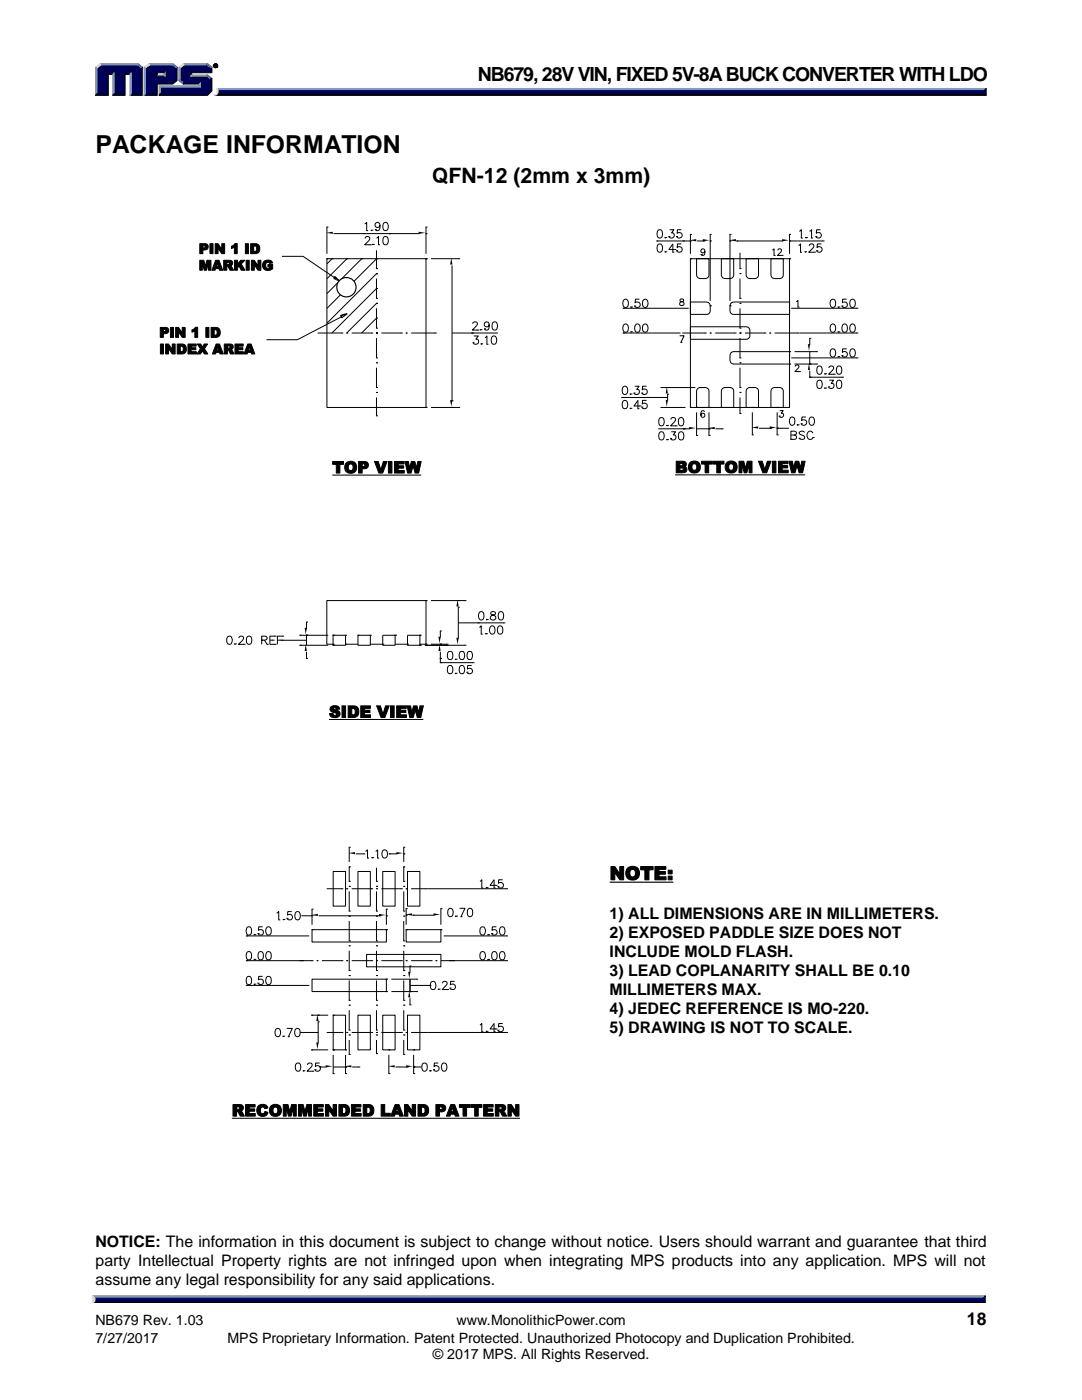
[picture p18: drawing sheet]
<svg xmlns="http://www.w3.org/2000/svg" width="216mm" height="279mm" viewBox="0 0 216 279" stroke-linecap="round" stroke-linejoin="round" font-family="sans-serif">
<defs><g id="words">
<text font-size="5" x="19" y="30.4">PACKAGE INFORMATION</text>
<g font-size="4.6">
<text x="36.9" y="26.8">PACKAGE OUTLINE DRAWING FOR 12L FCQFN (2X3MM) -6</text>
<text x="77.7" y="32.3">MF-PO-D-0212 revision 0.0</text>
</g>
<text font-size="4.2" x="86.2" y="36.5">QFN-12 (2mm x 3mm)</text>
<text font-size="3.9" x="95.4" y="16.3">NB679, 28V VIN, FIXED 5V-8ABUCKCONVERTER WITH LDO</text>
<text font-size="3.7" x="121.6" y="175.6">NOTE:</text>
<text font-size="3.5" x="192.9" y="264.5">18</text>
<g font-size="3.2">
<text x="66.3" y="94.4">TOP VIEW</text>
<text x="134.7" y="94.4">BOTTOM VIEW</text>
<text x="65.7" y="143.2">SIDE VIEW</text>
<text x="121.6" y="183.4">1) ALL DIMENSIONS ARE IN MILLIMETERS.</text>
<text x="121.6" y="187.2">2) EXPOSED PADDLE SIZE DOES NOT</text>
<text x="121.6" y="191">INCLUDE MOLD FLASH.</text>
<text x="121.6" y="194.8">3) LEAD COPLANARITY SHALL BE 0.10</text>
<text x="121.6" y="198.6">MILLIMETERS MAX.</text>
<text x="121.6" y="202.4">4) JEDEC REFERENCE IS MO-220.</text>
<text x="121.6" y="206.2">5) DRAWING IS NOT TO SCALE.</text>
<text x="46.2" y="222.7">RECOMMENDED LAND PATTERN</text>
<text x="19" y="249">NOTICE: The information in this document is subject to change without notice. Users should warrant and guarantee that third</text>
<text x="19" y="252.7">party Intellectual Property rights are not infringed upon when integrating MPS products into any application. MPS will not</text>
<text x="19" y="256.4">assume any legal responsibility for any said applications.</text>
</g>
<g font-size="2.8">
<text x="39.7" y="50.6">PIN 1 ID</text>
<text x="39.7" y="53.9">MARKING</text>
<text x="31.8" y="67.3">PIN 1 ID</text>
<text x="31.8" y="70.6">INDEX AREA</text>
<text x="19" y="264.5">NB679 Rev. 1.03</text>
<text x="19" y="267.9">7/27/2017</text>
<text x="45.4" y="267.9">MPS Proprietary Information. Patent Protected. Unauthorized Photocopy and Duplication Prohibited.</text>
<text x="91.1" y="264.5">www.MonolithicPower.com</text>
<text x="86.4" y="271.1">© 2017 MPS. All Rights Reserved.</text>
</g>
</g></defs>
<g fill="#8099bf" stroke="#8099bf" stroke-width=".2">
<path d="M43.3 17.7h153.4l-.4 .6h-152.8z"/>
<path d="M31.1 15.2l.3-.2h1.3l.3 .2z"/>
<path d="M36.6 12.7h4.8l-.2 .3h-4.5z"/>
<path d="M35.7 13.4l.3 .2v2.3l-.3 .2z"/>
<path d="M31.7 17.1h8v-.3l.3-.3v.9h-8z"/>
<path d="M31.7 17.1l.3 .3v1.3l-.3 .3z"/>
<path d="M38.2 15h3.2l-.2 .2h-3.2z"/>
<path d="M29.7 12.7h4.8l-.2 .3h-4.4z"/>
<path d="M28.7 13.4l.3 .2v5.1l-.3 .3z"/>
<path d="M32.7 14.5l.3-.2v.9l-.3-.2z"/>
<path d="M19.9 12.7h7.6l-.2 .3h-7.2z"/>
<path d="M19.1 13.4l.2 .2v5.1l-.2 .3z"/>
<path d="M22.8 14.5v4.2l-.3 .3v-4.1z"/>
<path d="M26.2 14.5v4.2l-.3 .3v-4.1z"/>
<path d="M18.5 258.6h178l-.3 .8h-177.3z"/>
</g>
<g fill="#000" stroke="#000" stroke-width=".2">
<path d="M43.5 18.3h152.8l.4 .7h-153.8l.4-.2zM18.9 259.4h177.3l.3 .7h-178z"/>
<path d="M42.6 13.2a.46 .46 0 0 1 .9 0 .46 .46 0 0 1-.9 0zM42.7 13.1a.35 .35 0 0 0 .7 0 .35 .35 0 0 0-.7 0zM42.9 12.9l.4 .1-.2 .1 .2 .3-.2-.2-.2 .2zM43 13v.1l.2-.1z"/>
</g>
<g fill="#000026" stroke="#000026" stroke-width=".2">
<path d="M196.3 18.1l.5-.4v1.3l-.5-.4z"/>
<path d="M36.7 16.5h3.3l-.3 .3h-3.1z"/>
<path d="M38 14.3h4v-.7l.3-.2v1.1h-4.1v.5l-.2 .2z"/>
<path d="M32 18.7h9.2l.8-.7v-2.2l.3-.1v2.5l-.9 .8h-9.7z"/>
<path d="M31.1 16.5h3.2l.8-.6v-2.3l.2-.2v2.7l-.8 .7h-3.1v2.2h-2.7l.3-.3h2.1z"/>
<path d="M31.1 14.3h1.9l-.3 .2h-1.3v.5l-.3 .2z"/>
<path d="M28.1 13.6l.3-.2v5.6h-2.5l.3-.3h1.9z"/>
<path d="M21.4 14.5h1.4l-.3 .4h-.9v4.1h-2.5l.2-.3h2.1z"/>
<path d="M24.7 14.5h1.5l-.3 .4h-.9v4.1h-2.5l.3-.3h1.9z"/>
<path d="M196.6 258.6v1.5l-.4-.4v-.6z"/>
</g>
<g fill="#000059" stroke="#000059" stroke-width=".2">
<path d="M43.5 18.1h152.8v.5h-152.9z"/>
<path d="M19.3 13.6l.8-.6h7.2l.8 .6v5.1h-1.9v-4.2h-1.5v4.2h-1.9v-4.2h-1.4v4.2h-2.1z"/>
<path d="M29 13.6l.9-.6h2.1v1.3h-.9v.9h1.9v-.9h-1.3v-1.3h2.6l.8 .6v2.3l-.8 .6h-3.2v2.2h-2.1z"/>
<path d="M32 17.4h8v-.9h-3.3l-.7-.6v-2.3l.7-.6h4.5l.8 .6v.7h-4v.9h3.2l.8 .6v2.2l-.8 .7h-9.2z"/>
<path d="M18.9 259.1h177.3v.6h-177.3z"/>
</g>
<g fill="#d9d9d9" stroke="#d9d9d9" stroke-width=".2">
<path d="M43.3 17.7l.2 .4a.86 .86 0 0 1-.6 .9 1.24 1.24 0 0 0 .4-1.3z"/>
<path d="M35.7 13.4l.9-.7 .1 .3-.7 .6z"/>
<path d="M28.7 13.4l1-.7 .2 .3-.9 .6z"/>
<path d="M19.1 13.4l.8-.7 .2 .3-.8 .6z"/>
<path d="M18.5 258.6l.4 .5v.6l-.4 .4z"/>
</g>
<g fill="#195999" stroke="#195999" stroke-width=".2">
<path d="M35.7 16.1l.3-.2 .7 .6-.1 .3z"/>
<path d="M41.4 15l.9 .7-.3 .1-.8-.6z"/>
<path d="M34.5 12.7l.8 .7-.2 .2-.8-.6z"/>
<path d="M27.5 12.7l.9 .7-.3 .2-.8-.6z"/>
<path d="M41.4 12.7l.9 .7-.3 .2-.8-.6z"/>
</g>
<g fill="none" stroke="#000" stroke-width=".2">
<path d="M56.3 51.2h4.2l6.3 4.2M65.2 51.6h19.8v29.7h-19.8zM65.2 45.3h.1M65.2 51.6h.1M65.2 45.3v5.4M66.3 51.6h.1M66.3 51.6l-1.1 1.1M66.5 46.6h17.2M66.9 55.2l.9 .9-1.2-.5zM69.2 51.6h.1M69.2 51.6l-4 4M72.2 51.6h.1"/>
<path d="M72.2 51.6l-7 7M72.5 46.6h.1M72.8 44.7l.4-.3v1.6M72.9 47.6l.3-.4 .4 .1 .2 .2-.2 .6-.8 .7h1.1M73.2 46h.1M73.9 48.8h.1M74.1 45.9v.1l.1-.1M74.2 45.9h.1M74.4 48.7l-.1 .1h.2M74.5 48.8h.1M74.9 45.8h.1M75.1 53.6h.1"/>
<path d="M75.1 54.6h.1M75.1 59.5h.1M75.1 47.5l.4-.3v1.6M75.1 57.6h.1M75.1 51.7h.1M75.1 50v3.6M75.1 55.6v3.9M75.1 57.6l-8.9 8.9M75.1 54.6l-9.9 9.9M75.1 51.7l-9.9 9.8M75.5 48.8h.1M75.8 44.9a.5 .5 0 0 1-.7 .4 .5 .5 0 0 1-.2-.8 .5 .5 0 0 1 .9 .1 1.15 1.15 0 0 1-.4 1.4l-.4-.1-.1-.1"/>
<path d="M76.6 44.5a.5 .5 0 0 1 .8 .2 .77 .77 0 0 1 .1 .9 .77 .77 0 0 1-.9 .3l-.2-.6zM76.6 47.3a.54 .54 0 0 1 .8 .2 .82 .82 0 0 1-.6 1.3l-.3-.2-.1-.5zM77.7 46.6h.1M85 51.6h.1M85 45.3h.1M85 46.6h.1M85 45.3v5.4M86 51.6h5.5M90.2 52.9v27.1M91.5 51.6h.1M124.5 59.8a.48 .48 0 0 1 .8 .2 .82 .82 0 0 1-.5 1.4 1 1 0 0 1-.3-1.6zM127.6 59.7h-.8l-.1 .7a.59 .59 0 0 1 .9 0 .59 .59 0 0 1-.1 .9 .59 .59 0 0 1-.9-.2"/>
<path d="M128.5 59.8a.46 .46 0 0 1 .7 .2 .75 .75 0 0 1 .1 .9 .75 .75 0 0 1-.8 .4 1.16 1.16 0 0 1 0-1.5zM131.1 48.1h.1M131.1 48.1h6.7M131.3 45.9a.53 .53 0 0 1 .8 .3l.1 .4a.7 .7 0 0 1-.6 .9 1.08 1.08 0 0 1-.3-1.6zM131.3 48.8a.53 .53 0 0 1 .8 .2l.1 .4a.7 .7 0 0 1-.6 .9 1.08 1.08 0 0 1-.3-1.5zM132.8 47.3v.2v-.1M132.8 50.2v.1v-.1M132.8 47.4h.1M132.8 50.2h.1M133.5 47.2h.1M133.6 45.8h.9l-.5 .7a.54 .54 0 0 1 .4 .8 .54 .54 0 0 1-.9-.1M134.3 50.3h.1"/>
<path d="M134.6 49.8h-1.1l.8-1.1v1.6M134.6 49.8h.1M135 47.2h.1M135 50h.1M135.7 59.7v.4a.54 .54 0 0 1 .6 .2 .54 .54 0 0 1 .1 .6h-.7l-.1-.4 .2-.2 .6-.2v-.2a.46 .46 0 0 0-.7-.2zM136 45.8h-.8l-.1 .8a.58 .58 0 0 1 .9 0 .58 .58 0 0 1-.2 .9 .58 .58 0 0 1-.8-.3M136 48.7h-.8l-.1 .7a.58 .58 0 0 1 .9 0 .58 .58 0 0 1-.2 .9 .58 .58 0 0 1-.8-.3M137.8 51.6h19.7v29.7h-19.7zM137.8 46.8h.1M137.8 48.1h.1M137.8 51.6h.1M137.8 46.8v3.9"/>
<path d="M139 51.6h2.5v3.3a.74 .74 0 0 1-.8 .7h-1a.77 .77 0 0 1-.7-.7zM139.1 48.1h1.3M139.9 50.8h.1M140.4 48.1h.1M140.6 50.1a.41 .41 0 0 1-.5 .3 .41 .41 0 0 1-.2-.6 .41 .41 0 0 1 .7 .1v.2a.6 .6 0 0 1-.5 .9l-.2-.2M141.7 46.8h.1M141.7 48.1h.1M141.7 46.8v13.2M143.9 51.6h2.5v3.3a.72 .72 0 0 1-.7 .7h-1a.77 .77 0 0 1-.8-.7zM145.7 46.8h.1M145.7 48.1h.1M145.7 46.8v13.2"/>
<path d="M147 48.1h.1M147 48.1h9.2M147.7 53.6h.1M147.7 54.6h.1M147.7 59.5h.1M147.7 50.4v3.2M147.7 55.6v3.9M148.9 51.6h2.5v3.3a.72 .72 0 0 1-.8 .7h-1a.77 .77 0 0 1-.7-.7zM153.8 51.6h2.5v3.3a.73 .73 0 0 1-.7 .7h-1a.75 .75 0 0 1-.8-.7zM154.1 49.9l.4-.2v1.3M154.5 51h.1M155.2 50l.2-.3h.3l.3 .2-.2 .4-.7 .7h.9"/>
<path d="M156 51h.1M157.5 46.8h.1M157.5 48.1h.1M157.5 51.6h.1M157.5 48.1h6.7M157.5 46.8v3.9M159.4 49l.3-.3v1.6M159.5 46.2l.4-.4v1.7M159.7 50.3h.1M159.9 47.5h.1M160.7 50.2v.1v-.1M160.7 50.2h.1"/>
<path d="M160.9 47.3l-.2 .1h.2M160.9 47.4h.1M161.5 49.1l.1-.3 .5-.1 .2 .1 .1 .4-1 1.1h1.1M161.5 46.2l.4-.4v1.7M161.9 47.5h.1M162.5 50.3h.1M162.8 47.2h.1M163 50h.1M163.7 45.8h-.7l-.1 .8a.58 .58 0 0 1 .9-.1 .58 .58 0 0 1-.2 .9 .58 .58 0 0 1-.8-.2M163.9 48.7h-.8l-.1 .7a.58 .58 0 0 1 .9 0 .58 .58 0 0 1-.1 .8 .58 .58 0 0 1-.8-.2M164.2 48.1h.1M165.9 59.8a.48 .48 0 0 1 .8 .2 .82 .82 0 0 1-.6 1.4 1.01 1.01 0 0 1-.2-1.6z"/>
<path d="M168.9 59.7h-.8v.7a.58 .58 0 0 1 .8 0 .58 .58 0 0 1-.1 .9 .58 .58 0 0 1-.8-.2M169.8 59.8a.49 .49 0 0 1 .8 .2 .82 .82 0 0 1-.6 1.4 1.03 1.03 0 0 1-.2-1.6zM63.4 66.5h4.8M68.2 66.5h.1M69.2 66.5h.1M70.2 66.5h3.9M74.1 66.5h.1M75.1 71.4h.1M75.1 72.4h.1M75.1 77.3h.1M75.1 66.5h.1M75.1 60.5h.1"/>
<path d="M75.1 65.5h.1M75.1 78.3h.1M75.1 63.5h.1M75.1 61.5v4M75.1 67.5v3.9M75.1 73.4v3.9M75.1 79.3v3.7M75.1 63.5l-3 3M75.1 60.5l-5.9 6M76.1 66.5h4M80.1 66.5h.1M81 66.5h.1"/>
<path d="M82 66.5h4.9M86.9 66.5h.1M90.2 66.5h9.2M94.2 66.5h.1M94.3 64.6l.3-.4 .5 .1 .2 .2-.1 .4-.9 1h1M94.4 68.4h.1M94.6 67.1h.8l-.4 .6a.55 .55 0 0 1 .4 .9 .55 .55 0 0 1-1-.2M95.3 65.9h.1M95.9 65.7l.1 .1M96 65.8h.1M96.1 68.5l-.1 .1h.1M96.1 68.6h.1"/>
<path d="M96.7 65.6h.1M96.8 67.4l.4-.3v1.6M97.2 68.7h.1M97.6 64.8a.5 .5 0 0 1-.7 .4 .5 .5 0 0 1-.2-.8 .5 .5 0 0 1 .8 .1l.1 .3a.77 .77 0 0 1-.6 1.1l-.3-.3M98.2 67.1a.5 .5 0 0 1 .8 .3 .77 .77 0 0 1 .1 .9 .77 .77 0 0 1-.9 .3 1.27 1.27 0 0 1 0-1.5zM98.4 64.3a.54 .54 0 0 1 .8 .2 .78 .78 0 0 1 .1 .9 .78 .78 0 0 1-.9 .4l-.2-.6zM124.1 79.3h.1M124.1 79.3h9.1M124.3 61.5h.1M124.3 66.5h.1M124.3 66.5h11.5M124.3 61.5h13.1"/>
<path d="M124.4 77.2a.51 .51 0 0 1 .8 .2 .82 .82 0 0 1-.6 1.3 1.04 1.04 0 0 1-.2-1.5zM124.5 64.8a.48 .48 0 0 1 .8 .2 .82 .82 0 0 1-.5 1.3 .99 .99 0 0 1-.3-1.5zM125.8 78.6v.1l.1-.1M125.9 78.6h.1M125.9 61.2l-.1 .1h.2M125.9 66.1l-.1 .1h.2M126 61.3h.1M126 66.2h.1M126.5 78.4h.1M126.6 61.1h.1M126.7 77.1h.8l-.5 .6a.55 .55 0 0 1 .5 .9 .55 .55 0 0 1-1-.2M126.9 64.8a.48 .48 0 0 1 .8 .2 .82 .82 0 0 1-.6 1.3 .99 .99 0 0 1-.2-1.5z"/>
<path d="M128.1 78.4h.1M128.5 64.8a.46 .46 0 0 1 .7 .2 .77 .77 0 0 1 .1 .9 .77 .77 0 0 1-.8 .3 1.18 1.18 0 0 1 0-1.4zM129 77.1h-.8v.7a.58 .58 0 0 1 .8 0 .58 .58 0 0 1-.1 .9 .58 .58 0 0 1-.8-.3M129 79.9h-.8v.7a.57 .57 0 0 1 .8 .1 .57 .57 0 0 1-.1 .8 .57 .57 0 0 1-.8-.2M129.3 79.3h.1M131.9 77.3h.1M131.9 77.3h6.8M133.2 78.7h.1M133.2 77.3h.1M133.2 78.7v1.3M135.6 67h.9l-.6 1.3M135.9 68.3h.1"/>
<path d="M136.1 66.5h4.6M137.8 60.3h3.2a.77 .77 0 0 1 .7 .7v1a.72 .72 0 0 1-.7 .7h-3.2zM137.8 65.2h11.1a.75 .75 0 0 1 .7 .8v1a.74 .74 0 0 1-.7 .7h-11.1zM139.2 77.5l.4-.2h1.1a.74 .74 0 0 1 .8 .8v3.2h-2.5v-3.3zM139.7 77.3h.1M140.7 66.5h.1M141.7 66.5h.1M141.7 61h.1M142.7 66.5h4M144.2 77.5l.4-.2h1.1a.7 .7 0 0 1 .7 .8v3.2h-2.5v-3.3zM145.7 61h.1M145.9 60.5l.5-.2h11.1v2.4h-11.1a.69 .69 0 0 1-.7-.7v-1z"/>
<path d="M145.9 70.4l.4-.2h11.2v2.5h-11.1a.74 .74 0 0 1-.7-.8v-1zM146.7 66.5h.1M147.7 71.4h.1M147.7 72.4h.1M147.7 77.3h.1M147.7 66.5h.1M147.7 60.5h.1M147.7 65.5h.1M147.7 78.3h.1M147.7 61.5v4M147.7 67.5v3.9M147.7 73.4v3.9"/>
<path d="M147.7 79.3v3.2M148.7 66.5h3.9M149.1 77.6l.4-.3h1.1a.71 .71 0 0 1 .8 .8v3.2h-2.5v-3.3zM152.6 66.5h.1M153.6 66.5h.1M154.1 77.5l.3-.2h1.2a.71 .71 0 0 1 .7 .8v3.2h-2.5v-3.3zM154.6 66.5h4.6M157.5 70.2h.1M157.5 72.7h.1M157.9 61.5h13.1M157.9 71.4h13.1M158.5 70.2h4.4"/>
<path d="M158.5 72.7h4.4M158.7 73.2l.2-.4h.3l.2 .3-.2 .4-.6 .7h.9M158.9 60.2l.3-.2v1.3M159.2 66.5h.1M159.2 61.3h.1M159.5 74.2h.1M159.5 66.5h11.5M161.6 67.5h.1M161.6 75.3h.1M161.6 72.7h.1M161.6 67.5v1.3M161.6 70.2v2.5"/>
<path d="M161.6 74v1.3M161.6 75.3h6.5M162.9 70.2h.1M162.9 72.7h.1M163.2 73.1a.5 .5 0 0 1 .8 .3 .76 .76 0 0 1 .1 .9 .76 .76 0 0 1-.9 .3l-.2-.6v-.6zM163.2 76a.5 .5 0 0 1 .8 .2 .76 .76 0 0 1 .1 .9 .76 .76 0 0 1-.9 .3l-.2-.6v-.6zM164.6 74.5v.2l.1-.1M164.6 77.4v.1l.1-.1M164.7 74.6h.1M164.7 77.4h.1M165.3 77.2h.1M165.4 73.4l.3-.4h.3l.3 .4-.2 .5-.8 .8h1.1"/>
<path d="M165.5 75.9h.8l-.4 .6a.54 .54 0 0 1 .4 .9 .54 .54 0 0 1-1-.2M165.9 69.7a.51 .51 0 0 1 .8 .2 .76 .76 0 0 1 0 .9 .76 .76 0 0 1-.8 .4 1.17 1.17 0 0 1 0-1.5zM165.9 64.8a.48 .48 0 0 1 .8 .2 .82 .82 0 0 1-.6 1.3 1 1 0 0 1-.2-1.5zM166.4 74.7h.1M167.1 73.1a.53 .53 0 0 1 .8 .3l.1 .3a.69 .69 0 0 1-.7 1 1.08 1.08 0 0 1-.2-1.6zM167.1 76a.53 .53 0 0 1 .8 .2l.1 .4a.69 .69 0 0 1-.7 .9 1.08 1.08 0 0 1-.2-1.5zM167.3 61.2v.2l.1-.1M167.3 71.1l-.1 .1h.2M167.3 66.1l-.1 .1h.2M167.4 61.3h.1M167.4 71.2h.1M167.4 66.2h.1"/>
<path d="M168 61.1h.1M168 71h.1M168.1 75.3h.1M168.2 64.8a.48 .48 0 0 1 .8 .2l.1 .4a.7 .7 0 0 1-.5 .9h-.2a1.01 1.01 0 0 1-.2-1.5zM168.9 69.6h-.8v.7a.58 .58 0 0 1 .8 0 .58 .58 0 0 1-.1 .9 .58 .58 0 0 1-.8-.2M169.8 69.7a.51 .51 0 0 1 .8 .2 .76 .76 0 0 1 .1 .9 .76 .76 0 0 1-.9 .4 1.2 1.2 0 0 1 0-1.5zM169.8 64.8a.48 .48 0 0 1 .8 .2 .82 .82 0 0 1 .1 .8 .82 .82 0 0 1-.7 .5 1.02 1.02 0 0 1-.2-1.5zM171 71.4h.1M171 61.5h.1M171 66.5h.1M75.1 83h.1M85 81.3h.1"/>
<path d="M86 81.3h5.5M90.2 80h.1M90.2 81.3h.1M91.5 81.3h.1M124.4 80a.5 .5 0 0 1 .8 .2 .78 .78 0 0 1 0 .9 .78 .78 0 0 1-.8 .4 1.25 1.25 0 0 1 0-1.5zM125.8 81.4l-.1 .1h.2M125.9 81.5h.1M127.3 81.6h.1M127.7 81h.1M127.7 81h-1.2l.8-1.1v1.7M128.1 81.3h.1M131.3 85.6h6.4"/>
<path d="M131.7 83.4a.52 .52 0 0 1 .7 .2 .85 .85 0 0 1-.5 1.4 1.08 1.08 0 0 1-.2-1.6zM131.7 86.3a.51 .51 0 0 1 .7 .2 .76 .76 0 0 1 .1 .9 .76 .76 0 0 1-.8 .3l-.3-.6zM131.9 81.3h.1M131.9 81.3h4.9M133.1 84.8v.2l.1-.1M133.1 87.7v.1l.1-.1M133.2 84.9h.1M133.2 87.7h.1M133.8 87.5h.1M133.9 83.7l.3-.4h.3l.3 .3-.2 .6-.8 .8h1.1M133.9 86.2h.9l-.5 .6a.55 .55 0 0 1 .5 .8 .55 .55 0 0 1-.9 .1l-.1-.2M134.9 85h.1"/>
<path d="M135.6 83.4a.51 .51 0 0 1 .8 .2 .77 .77 0 0 1 .1 1 .77 .77 0 0 1-.9 .3 1.27 1.27 0 0 1 0-1.5zM135.6 86.3a.5 .5 0 0 1 .8 .2 .76 .76 0 0 1 0 .9 .76 .76 0 0 1-.8 .3l-.2-.6zM136.4 85.6h.1M136.5 85.6h.1M137.8 81.3h.1M139 86.9h.1M139 81.3h.1M139 82.3v4.6M139 85.6h2.5M139.8 82.9h.1M140.6 82.2l-.1-.2a.37 .37 0 0 0-.6 .2v.9a.41 .41 0 0 0 .7 0 .41 .41 0 0 0-.2-.6 .41 .41 0 0 0-.6 .4M141.5 86.9h.1"/>
<path d="M141.5 85.6h.1M141.5 81.3h.1M141.5 82.3v4.6M142.8 85.6h1.3M144.1 85.6h.1M147.7 82.5h.1M150.1 81.3h.1M150.1 86.8h.1M150.1 82.3v4.5M151.4 85.5h2.4M153.8 85.5h.1M155.1 85.5h.1"/>
<path d="M155.1 81.3h.1M155.1 86.8h.1M155.1 82.3v4.5M155.1 85.5h2.3M155.5 83h.1M155.6 82h.7l-.4 .5a.43 .43 0 0 1 .3 .7 .43 .43 0 0 1-.7-.2M157.7 83.3a.54 .54 0 0 1 .8 .2l.1 .4a.7 .7 0 0 1-.6 1 1.08 1.08 0 0 1-.3-1.6zM157.8 86.8h.7l.4 .3-.1 .5-1 .1M157.8 87.7h.1M158.5 86.8l.4-.3-.1-.3-1-.1v1.6M158.5 86.8h.1M159.2 84.7l-.1 .1h.1"/>
<path d="M159.2 84.8h.1M159.5 87.5h.1M159.9 84.6h.1M160.6 86.3a.62 .62 0 0 0-.6-.3 .62 .62 0 0 0-.5 .4l.1 .3 .8 .3a.39 .39 0 0 1 0 .6 .84 .84 0 0 1-.9-.1M160.8 83.2h-.8l-.1 .7a.58 .58 0 0 1 .9 0 .58 .58 0 0 1-.1 .9 .58 .58 0 0 1-.8-.2M161.7 83.3a.51 .51 0 0 1 .7 .2 .76 .76 0 0 1 .1 .9 .76 .76 0 0 1-.8 .4 1.17 1.17 0 0 1 0-1.5zM162.2 86.4a.62 .62 0 0 0-.7-.4 .62 .62 0 0 0-.5 .7v.4a.62 .62 0 0 0 .5 .6 .62 .62 0 0 0 .7-.4M162.2 87.3h.1M85 119.9h.1M86 119.9h6.8M91.4 119.9h.1M92.8 119.9h.1"/>
<path d="M45.5 127a.5 .5 0 0 1 .7 .3 .76 .76 0 0 1 .1 .9 .76 .76 0 0 1-.8 .3 1.18 1.18 0 0 1 0-1.5zM46.9 128.5v.1l.1-.1M47 128.5h.1M47.7 127.4l.3-.4h.5l.1 .3-.2 .5-.8 .8h1.1M48.7 128.6h.1M49.4 127a.5 .5 0 0 1 .8 .3 .76 .76 0 0 1 0 .9 .76 .76 0 0 1-.8 .3 1.18 1.18 0 0 1 0-1.5zM52.2 127.8h.1M52.2 127.8h.7l.3-.2 .1-.3-.4-.3h-.7v1.6M52.8 127.8l.5 .8M53.3 128.6h.1M53.9 127.8h.6M54.5 127.8h.1"/>
<path d="M54.9 127h.1M54.9 127h-1v1.6h1M54.9 128.6h.1M55.4 127.8h.6M56 127.8h.1M56.3 127.8h.1M56.3 127.8h4.9M56.4 127h.1M56.4 127h-1v1.6M59.8 128.8h.1M59.8 126.8h.1M59.8 128.8h5.7"/>
<path d="M59.8 126.8h5.7M61.2 131.4h.1M61.2 124.2h.1M61.2 126.8h.1M61.2 124.2v1.3M61.2 126.8v2M61.2 130.1v1.3M66.5 128.6h.1M66.5 128.8h.1M66.5 126.8h.1M66.5 128.6h-1.3v-8.7h19.8v8.7h-1.2M66.5 126.8v2h2.4v-2"/>
<path d="M66.5 126.8h2.4M68.9 128.6h.1M68.9 126.8h.1M68.9 128.6h2.5M71.4 126.8v2h2.5v-2M71.4 126.8h.1M71.4 126.8h2.5M73.9 126.8h.1M73.9 128.6h2.5M76.4 128.6h.1M76.4 126.8h2.4v2h-2.4zM78.8 126.8h.1"/>
<path d="M78.8 128.6h2.5M81.3 128.6h.1M81.3 126.8h2.5v2h-2.5zM83.8 128.8h.1M83.8 126.8h.1M84.8 128.8h8M85 128.6h.1M86 128.6h3.2M87.9 132.2h.1M87.9 128.6h.1M87.9 131.4h.1M87.9 125.9h.1"/>
<path d="M87.9 125.9v1.3M87.9 128.6v.2M87.9 130.1v2.1h6.5M89.2 128.6h.1M89.2 128.8h.1M89.5 130.1a.57 .57 0 0 1 .8 .2 .83 .83 0 0 1-.6 1.3 1.07 1.07 0 0 1-.2-1.5zM89.5 132.9a.52 .52 0 0 1 .8 .2 .83 .83 0 0 1-.6 1.4 1.06 1.06 0 0 1-.2-1.6zM90.9 131.5l-.1 .1h.2M90.9 134.3v.2l.1-.1M91 131.6h.1M91 134.4h.1M91.4 121.2h.1"/>
<path d="M91.4 121.2v6.2M91.4 124.3h9.1M91.9 130.1a.54 .54 0 0 1 .7 .2 .84 .84 0 0 1-.5 1.3 1.07 1.07 0 0 1-.2-1.5zM91.9 132.9a.49 .49 0 0 1 .7 .2 .76 .76 0 0 1 .1 .9 .76 .76 0 0 1-.8 .4 1.28 1.28 0 0 1 0-1.5zM92.8 128.8h.1M93.2 134.2h.1M93.4 130.1a.54 .54 0 0 1 .8 .2 .84 .84 0 0 1-.6 1.3 1.07 1.07 0 0 1-.2-1.5zM94.1 132.8h-.8v.7a.58 .58 0 0 1 .8 0 .58 .58 0 0 1-.1 .9 .58 .58 0 0 1-.8-.2M94.4 132.2h.1M95.4 124.3h.1M95.6 125.2l.4-.3v1.7M95.7 122.2a.51 .51 0 0 1 .8 .2l.1 .4a.77 .77 0 0 1-.5 .9h-.2a1.09 1.09 0 0 1-.2-1.5z"/>
<path d="M96 126.6h.1M97 126.4v.2l.1-.1M97.1 126.5h.1M97.1 123.6v.1l.1-.1M97.2 123.6h.1M97.9 125a.48 .48 0 0 1 .8 .2 1.09 1.09 0 0 1-.4 1.4h-.2a1.02 1.02 0 0 1-.2-1.6zM98 122.2v.4l.5 .2a.49 .49 0 0 1 .4 .4 .49 .49 0 0 1-.4 .5h-.3a.47 .47 0 0 1-.4-.5l.3-.3 .5-.2a.32 .32 0 0 0 .2-.5zM99.5 125a.48 .48 0 0 1 .8 .2v1.1a.51 .51 0 0 1-.5 .3 .51 .51 0 0 1-.5-.3 1.25 1.25 0 0 1 .2-1.3zM99.6 122.2a.52 .52 0 0 1 .8 .2l.1 .4a.77 .77 0 0 1-.5 .9h-.1a1.1 1.1 0 0 1-.3-1.5zM100.5 124.3h.1M65.2 177.4h3M66.5 173.9h2.5v6.9h-2.5z"/>
<path d="M68.2 177.4h.1M69.2 177.4h.1M69.7 175.9h.1M69.7 176.9h.1M69.7 169.1h.1M69.7 173h.1M69.7 169.1v2.9M69.7 173v2.9M69.7 177.9v3.9M70.2 177.4h3.9M71 170.4h1.6M71.4 173.9h2.5v6.9h-2.5z"/>
<path d="M72.6 170.4h.1M72.9 169.9l.4-.3v1.6M73.3 171.2h.1M74.1 177.4h.1M74.3 171.1v.1M74.3 171.2h.1M75 169.9l.4-.3v1.6M75.1 175.9h.1M75.1 176.9h.1M75.1 177.4h.1M75.1 173.2v2.7M75.1 177.9v3.9"/>
<path d="M75.4 171.2h.1M76.1 177.4h4M76.4 173.9h2.4v6.9h-2.4zM76.5 169.7a.54 .54 0 0 1 .7 .2 .77 .77 0 0 1 .1 .9 .77 .77 0 0 1-.8 .4 1.19 1.19 0 0 1 0-1.5zM77.7 170.4h.1M77.7 170.4h1.5M80.1 177.4h.1M80.6 169.1h.1M80.6 173h.1M80.6 170.4h.1M80.6 175.9h.1M80.6 176.9h.1"/>
<path d="M80.6 169.1v2.9M80.6 173v2.9M80.6 177.9v3.9M81 177.4h.1M81.3 173.9h2.5v6.9h-2.5zM82 177.4h3.1M85.1 177.4h.1M85.3 177.4h15.8M95.8 175.9l.3-.3v1.6M96.1 177.2h.1M97.1 177.1h-.1h.2M97.2 177.1h.1"/>
<path d="M98.6 177.2h.1M99 176.7h.1M99 176.7h-1.2l.8-1.1v1.6M99.4 176.9h.1M100.3 175.6h-.8v.7a.58 .58 0 0 1 .8 0 .58 .58 0 0 1-.1 .9 .58 .58 0 0 1-.8-.3M101.1 177.4h.1M49.2 186.8h.1M49.2 196.7h.1M49.2 191.7h.1M49.2 191.7h13.1M49.2 186.8h12.5M49.2 196.7h12.5"/>
<path d="M49.3 185.1a.52 .52 0 0 1 .8 .2l.1 .4a.7 .7 0 0 1-.6 .9 1.07 1.07 0 0 1-.3-1.5zM49.3 194.9a.52 .52 0 0 1 .8 .3v1a.51 .51 0 0 1-.4 .3 .51 .51 0 0 1-.5-.3 1.35 1.35 0 0 1 .1-1.3zM49.3 190a.52 .52 0 0 1 .8 .2l.1 .4a.73 .73 0 0 1-.5 1h-.1a1.07 1.07 0 0 1-.3-1.6zM50.8 186.5h-.1h.1M50.8 196.3v.2v-.1M50.8 191.4v.2v-.1M50.8 186.5h.1M50.8 196.4h.1M50.8 191.5h.1M51.5 186.3h.1M51.5 196.2h.1M51.7 190a.52 .52 0 0 1 .8 .2l.1 .4a.73 .73 0 0 1-.5 1h-.2a1.07 1.07 0 0 1-.2-1.6z"/>
<path d="M52.4 185h-.8v.7a.58 .58 0 0 1 .8 0 .58 .58 0 0 1-.1 .8 .58 .58 0 0 1-.8-.2M52.4 194.9h-.8v.7a.58 .58 0 0 1 .8 0 .58 .58 0 0 1-.1 .8 .58 .58 0 0 1-.8-.2M53.3 185.1a.54 .54 0 0 1 .8 .2 .83 .83 0 0 1-.6 1.3 1.04 1.04 0 0 1-.2-1.5zM53.3 194.9a.54 .54 0 0 1 .8 .3 1.09 1.09 0 0 1-.4 1.3h-.2a1.04 1.04 0 0 1-.2-1.6zM53.3 190a.53 .53 0 0 1 .8 .2 1.09 1.09 0 0 1-.4 1.4h-.2a1.03 1.03 0 0 1-.2-1.6zM55.2 182.2l.4-.3v1.7M55.6 183.6h.1M56.6 183.4v.2v-.1M56.6 183.5h.1M57.3 183.3h.1M58.2 181.9h-.8l-.1 .7a.58 .58 0 0 1 .9 0 .58 .58 0 0 1-.1 .9 .58 .58 0 0 1-.8-.2M59.1 182a.5 .5 0 0 1 .7 .2 .77 .77 0 0 1 .1 1 .77 .77 0 0 1-.8 .3l-.3-.6z"/>
<path d="M60.1 182.8h2.2M62.3 181.4h.1M62.3 182.8h.1M62.3 185.5h14.8v2.5h-14.8zM62.3 195.4h14.8v2.5h-14.8zM62.3 191.7h.1M62.3 185.5h.1M62.3 181.4v3.2M63.3 191.7h.1M63.6 182.8h12.2M64.2 191.7h4M68.2 191.7h.1"/>
<path d="M69.2 191.7h.1M69.7 182.8h.1M69.7 187.8h.1M69.7 181.8h.1M69.7 188.8h.1M69.7 193.7h.1M69.7 194.7h.1M69.7 199.6h.1M69.7 183.8v4M69.7 189.7v4M69.7 195.7v3.9M70.2 191.7h3.9"/>
<path d="M73.1 190.5h14.9v2.4h-14.9zM74.1 191.7h.1M75.1 182.8h.1M75.1 187.8h.1M75.1 191.7h.1M75.1 181.8h.1M75.1 188.8h.1M75.1 193.7h.1M75.1 194.7h.1M75.1 199.6h.1M75.1 183.8v4M75.1 189.7v4"/>
<path d="M75.1 195.7v3.9M75.8 182.8h.1M76.1 191.7h4M77.1 181.4h.1M77.1 182.8h.1M77.1 185.5h.1M77.1 195.4h.1M77.1 197.9h.1M77.1 181.4v3.2M78.1 195.4h5M78.1 197.9h5M80.1 191.7h.1"/>
<path d="M80.6 182.8h.1M80.6 187.8h.1M80.6 181.8h.1M80.6 188.8h.1M80.6 193.7h.1M80.6 194.7h.1M80.6 199.6h.1M80.6 183.8v4M80.6 189.7v4M80.6 195.7v3.9M81 181.3h.1M81 182.7h.1"/>
<path d="M81 185.5h7v2.5h-7zM81 191.7h.1M81 185.5h.1M81 181.3v3.3M81.8 192.8h.1M81.8 197.9h.1M81.8 196.7h4M81.8 192.8v1.3M81.8 195.4v2.5M81.8 199.2v1.3M82 191.7h4M82.4 182.7h.1"/>
<path d="M82.4 182.7h4.3M83.1 195.4h.1M83.1 197.9h.1M85.8 196.7h.1M86 191.7h.1M86.1 195.9a.5 .5 0 0 1 .8 .3 .76 .76 0 0 1 0 .9 .76 .76 0 0 1-.8 .3l-.2-.6zM87 191.7h.1M87.5 197.3v.2l.1-.1M87.6 197.4h.1M88 181.3h.1M88 185.5h.1M88 191.7h13.1"/>
<path d="M88 181.3v3.3M88.3 196.2l.1-.2 .2-.1h.3l.3 .3v.3l-1 1h1.1M88.5 186.8h12.6M89.3 197.5h.1M89.6 181.4a.48 .48 0 0 1 .7 .2 .85 .85 0 0 1-.5 1.3 1.08 1.08 0 0 1-.2-1.5zM89.8 197.2h.1M90.5 191.7h.1M90.7 195.9h-.8v.7a.58 .58 0 0 1 .8-.1 .58 .58 0 0 1-.1 .9 .58 .58 0 0 1-.8-.2M91 182.8v.1l.1-.1M91.1 182.8h.1M91.7 181.3h1.1l-.8 1.6M92 182.9h.1"/>
<path d="M93.5 181.4a.5 .5 0 0 1 .8 .2v.4a.75 .75 0 0 1-.4 .9h-.2a1.08 1.08 0 0 1-.2-1.5zM96 185.1a.49 .49 0 0 1 .8 .2 .76 .76 0 0 1 0 .9 .76 .76 0 0 1-.8 .3 1.21 1.21 0 0 1 0-1.4zM96 190a.48 .48 0 0 1 .8 .2 .76 .76 0 0 1 .1 .9 .76 .76 0 0 1-.9 .4 1.2 1.2 0 0 1 0-1.5zM97.4 186.5v.1l.1-.1M97.4 191.4v.2l.1-.1M97.5 186.5h.1M97.5 191.5h.1M98.1 186.3h.1M98.3 190a.5 .5 0 0 1 .8 .2 .82 .82 0 0 1-.5 1.4 1.08 1.08 0 0 1-.3-1.6zM99 185h-.8v.7a.58 .58 0 0 1 .9-.1 .58 .58 0 0 1-.1 .9 .58 .58 0 0 1-.9-.2M99.9 185.1a.5 .5 0 0 1 .8 .2 .77 .77 0 0 1 .1 .9 .77 .77 0 0 1-.9 .3 1.28 1.28 0 0 1 0-1.4zM99.9 190a.49 .49 0 0 1 .8 .2 .82 .82 0 0 1-.6 1.4 1.06 1.06 0 0 1-.2-1.6z"/>
<path d="M101.1 186.8h.1M101.1 191.7h.1M55.1 205.3a.52 .52 0 0 1 .8 .2 .85 .85 0 0 1-.5 1.4 1.03 1.03 0 0 1-.3-1.6zM56.5 206.7v.2l.1-.1M56.6 206.8h.1M57.2 205.2h1.1l-.8 1.7M57.5 206.9h.1M59 205.3a.52 .52 0 0 1 .8 .2l.1 .4a.75 .75 0 0 1-.5 1h-.2a1.06 1.06 0 0 1-.2-1.6zM59.2 212.2a.51 .51 0 0 1 .7 .2 .76 .76 0 0 1 .1 .9 .76 .76 0 0 1-.8 .4 1.19 1.19 0 0 1 0-1.5zM60 206.1h.1M60 206.1h3.5M60.6 213.6v.2v-.1"/>
<path d="M60.6 213.7h.1M61.4 212.5v-.2l.3-.1h.3l.3 .2-.1 .4-.9 1h1.1M62.2 202.6h.1M62.2 209.5h.1M62.2 209.5h3.3M62.2 202.6h3.3M62.4 213.8h.1M62.9 213.5h.1M63.5 203.9h.1M63.5 202.6h.1M63.5 203.9v4.3M63.8 212.2h-.8l-.1 .6a.58 .58 0 0 1 .9 0 .58 .58 0 0 1-.1 .9 .58 .58 0 0 1-.8-.2"/>
<path d="M63.8 212.9h.1M63.8 212.9h1.3M65.2 206.1h3M66.5 202.6h.1M66.5 202.6h2.5v6.9h-2.5zM66.5 209.5h.1M66.5 214.3h.1M66.5 210.5v3.8M66.5 212.9h2.4M68.2 206.1h.1M68.9 214.3h.1M68.9 212.9h.1"/>
<path d="M68.9 209.5h.1M68.9 210.5v3.8M69.2 206.1h.1M69.7 210.4h.1M69.7 200.6h.1M69.7 205.6h.1M69.7 206.6h.1M69.7 201.6v4M69.7 207.6v2.8M70.2 206.1h3.9M70.3 212.9h1.3M71.4 202.6h2.5v6.9h-2.5z"/>
<path d="M71.6 212.9h.1M74.1 206.1h.1M75.1 200.6h.1M75.1 205.6h.1M75.1 206.6h.1M75.1 210.3h.1M75.1 206.1h.1M75.1 201.6v4M75.1 207.6v2.7M76.1 206.1h4M76.4 202.6h2.4v6.9h-2.4zM77.6 214.3h.1"/>
<path d="M77.6 209.5h.1M77.6 210.5v3.8M78.9 212.9h2.3M80.1 206.1h.1M80.6 210.4h.1M80.6 200.6h.1M80.6 205.6h.1M80.6 206.6h.1M80.6 201.6v4M80.6 207.6v2.8M81 206.1h.1M81.2 212.9h.1"/>
<path d="M81.3 202.6h2.5v6.9h-2.5zM81.8 200.5h.1M82 206.1h3.1M82.5 214.3h.1M82.5 212.9h.1M82.5 209.5h.1M82.5 212.9h1.6M82.5 210.5v3.8M84.4 212.2a.56 .56 0 0 1 .8 .2 .83 .83 0 0 1-.6 1.4 1.07 1.07 0 0 1-.2-1.6zM85.1 206.1h.1M85.3 206.1h15.8M85.8 213.6l-.1 .1h.2"/>
<path d="M85.9 213.7h.1M86.5 213.5h.1M87.5 212.2h-.8l-.1 .6a.59 .59 0 0 1 .9 0 .59 .59 0 0 1-.1 .9 .59 .59 0 0 1-.9-.2M88.3 212.2a.55 .55 0 0 1 .8 .2 .77 .77 0 0 1 .1 1 .77 .77 0 0 1-.9 .3 1.21 1.21 0 0 1 0-1.5zM95.8 204.6l.3-.3v1.6M96.1 205.9h.1M97.1 205.8h-.1h.2M97.2 205.8h.1M98.6 205.9h.1M99 205.4h-1.2l.8-1.1v1.6M99 205.4h.1M99.4 205.6h.1"/>
<path d="M100.3 204.3h-.8v.7a.58 .58 0 0 1 .8 0 .58 .58 0 0 1-.1 .8 .58 .58 0 0 1-.8-.2M101.1 206.1h.1"/>
</g>
<g fill="#000">
<path d="M65.1 46.5l1.3-.3v.5zM66.7 55.1l1 .9-1.2-.6zM83.5 46.2l1.4 .3-1.4 .2zM90 51.5l.3 1.3h-.5zM137.6 47.9l1.3-.2v.5zM140.2 47.7l1.4 .2-1.4 .3zM145.5 47.9l1.3-.2v.5zM156.1 47.7l1.3 .2-1.3 .3zM89.8 79.9h.5l-.3 1.3zM132.8 79.9h.5l-.2 1.3zM133.1 77.2l.2 1.3h-.5zM161.2 68.7h.4l-.2 1.3z"/>
<path d="M161.4 72.5l.2 1.3h-.4zM137.5 85.2l1.3 .2-1.3 .3zM141.3 85.4l1.3-.2v.5zM150 85.3l1.3-.2v.4zM153.6 85.1l1.3 .2-1.3 .2zM61 128.6l.2 1.3h-.4zM60.8 125.3h.4l-.2 1.3zM87.7 128.6l.2 1.3h-.4zM87.5 127.1h.4l-.2 1.3zM91.1 127.3h.4l-.2 1.3zM91.3 119.7l.2 1.3h-.4zM69.5 170.3l1.3-.2v.4z"/>
<path d="M79.1 170.1l1.3 .2-1.3 .2zM62.1 182.6l1.3-.2v.4zM75.6 182.4l1.3 .2-1.3 .2zM81.5 193.9h.4l-.2 1.4zM81.7 197.7l.2 1.4h-.4zM80.9 182.5l1.3-.2v.4zM86.5 182.3l1.3 .2-1.3 .2zM63.1 208.1h.5l-.3 1.3zM63.3 202.5l.3 1.3h-.5zM65 212.6l1.3 .2-1.3 .2zM68.8 212.8l1.3-.2v.4zM77.4 212.8l1.4-.2v.4z"/>
<path d="M81.1 212.6l1.3 .2-1.3 .2z"/>
</g>
<path d="M66.3 94.8h17.7M134.7 94.8h26M65.7 143.6h18.8" fill="none" stroke="#000" stroke-width=".21"/>
<path d="M121.7 176.1h12.7" fill="none" stroke="#000" stroke-width=".23"/>
<circle cx="69.1" cy="57.3" r="1.92" fill="#fff"/>
<circle cx="69.1" cy="57.3" r="1.92" fill="none" stroke="#000" stroke-width=".23"/>
<path d="M68 63l1.3-.4-1.1 .8zM68.1 63.2l-8.8 4.6h-6.1" fill="none" stroke="#000" stroke-width=".2"/>
<path d="M67.9 62.9l1.2-.4-1 .8z" fill="#000"/>
<path d="M46.3 223.2h57.5" fill="none" stroke="#000" stroke-width=".21"/>
<use href="#words"/>
</svg>
